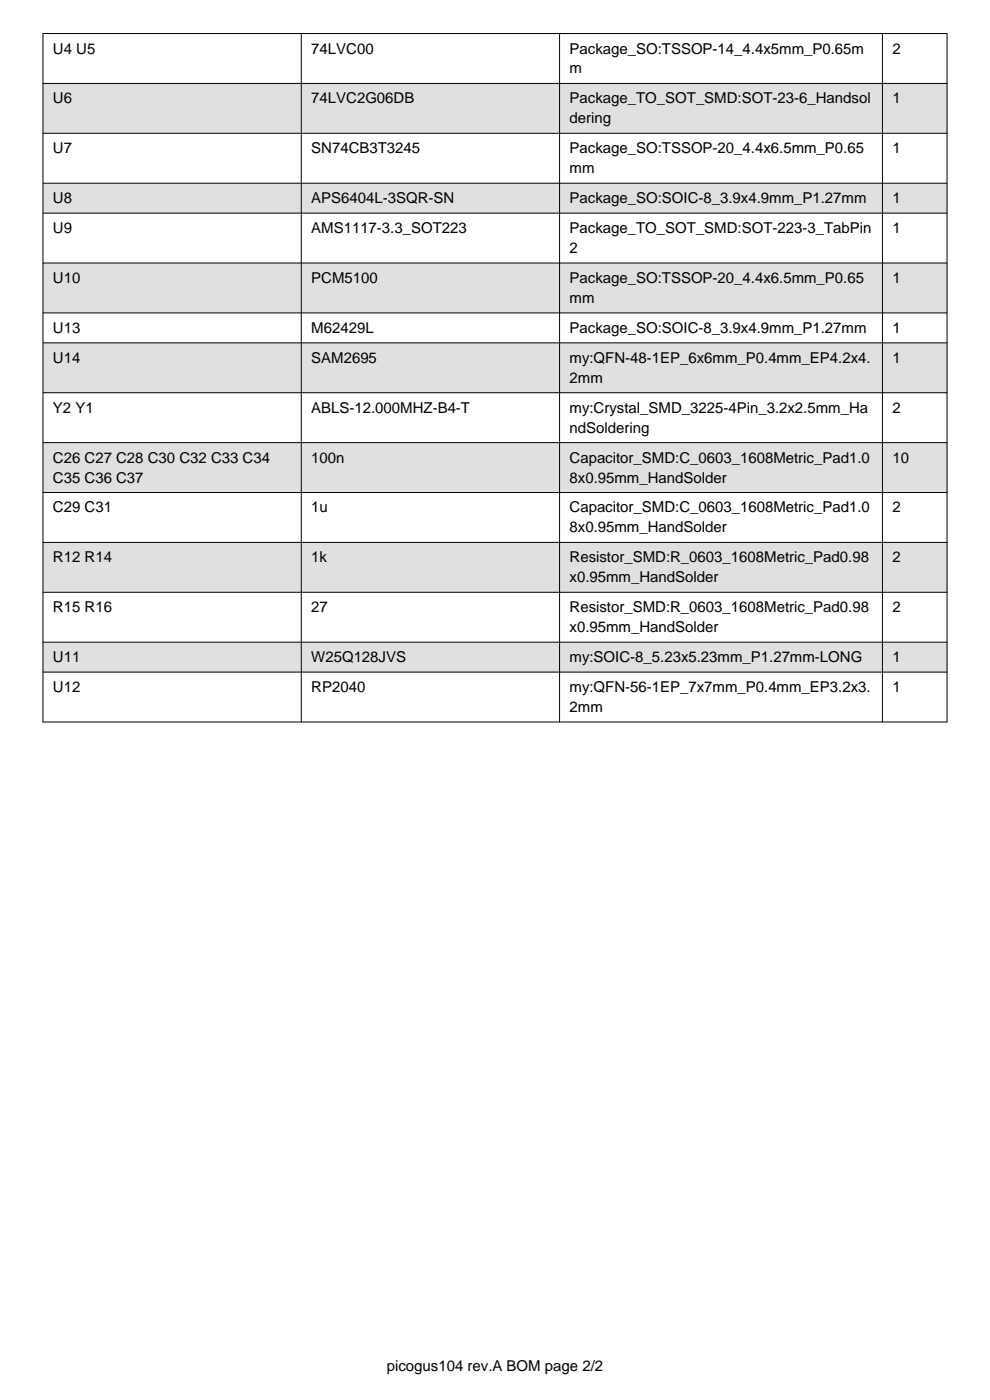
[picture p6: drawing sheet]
<svg xmlns="http://www.w3.org/2000/svg" width="210mm" height="297mm" viewBox="0 0 210 297" stroke-linecap="round" stroke-linejoin="round" font-family="sans-serif">
<defs><g id="words">
<g font-size="3.2">
<text x="11.2" y="11.4">U4 U5</text>
<text x="66" y="11.4">74LVC00</text>
<text x="120.8" y="11.4">Package_SO:TSSOP-14_4.4x5mm_P0.65m</text>
<text x="189.3" y="11.4">2</text>
<text x="120.8" y="15.6">m</text>
<text x="11.2" y="21.9">U6</text>
<text x="66" y="21.9">74LVC2G06DB</text>
<text x="120.8" y="21.9">Package_TO_SOT_SMD:SOT-23-6_Handsol</text>
<text x="189.3" y="21.9">1</text>
<text x="120.8" y="26.2">dering</text>
<text x="11.2" y="32.5">U7</text>
<text x="66" y="32.5">SN74CB3T3245</text>
<text x="120.8" y="32.5">Package_SO:TSSOP-20_4.4x6.5mm_P0.65</text>
<text x="189.3" y="32.5">1</text>
<text x="120.8" y="36.8">mm</text>
<text x="11.2" y="43.1">U8</text>
<text x="66" y="43.1">APS6404L-3SQR-SN</text>
<text x="120.8" y="43.1">Package_SO:SOIC-8_3.9x4.9mm_P1.27mm</text>
<text x="189.3" y="43.1">1</text>
<text x="11.2" y="49.5">U9</text>
<text x="66" y="49.5">AMS1117-3.3_SOT223</text>
<text x="120.8" y="49.5">Package_TO_SOT_SMD:SOT-223-3_TabPin</text>
<text x="120.8" y="53.7">2</text>
<text x="189.3" y="49.5">1</text>
<text x="11.2" y="60">U10</text>
<text x="66" y="60">PCM5100</text>
<text x="120.8" y="60">Package_SO:TSSOP-20_4.4x6.5mm_P0.65</text>
<text x="120.8" y="64.3">mm</text>
<text x="189.3" y="60">1</text>
<text x="11.2" y="70.6">U13</text>
<text x="66" y="70.6">M62429L</text>
<text x="120.8" y="70.6">Package_SO:SOIC-8_3.9x4.9mm_P1.27mm</text>
<text x="189.3" y="70.6">1</text>
<text x="11.2" y="77">U14</text>
<text x="66" y="77">SAM2695</text>
<text x="120.8" y="77">my:QFN-48-1EP_6x6mm_P0.4mm_EP4.2x4.</text>
<text x="189.3" y="77">1</text>
<text x="120.8" y="81.2">2mm</text>
<text x="11.2" y="87.6">Y2 Y1</text>
<text x="66" y="87.6">ABLS-12.000MHZ-B4-T</text>
<text x="120.8" y="87.6">my:Crystal_SMD_3225-4Pin_3.2x2.5mm_Ha</text>
<text x="189.3" y="87.6">2</text>
<text x="120.8" y="91.8">ndSoldering</text>
<text x="11.2" y="98.1">C26 C27 C28 C30 C32 C33 C34</text>
<text x="66" y="98.1">100n</text>
<text x="120.8" y="98.1">Capacitor_SMD:C_0603_1608Metric_Pad1.0</text>
<text x="189.3" y="98.1">10</text>
<text x="11.2" y="102.4">C35 C36 C37</text>
<text x="120.8" y="102.4">8x0.95mm_HandSolder</text>
<text x="11.2" y="108.7">C29 C31</text>
<text x="66" y="108.7">1u</text>
<text x="120.8" y="108.7">Capacitor_SMD:C_0603_1608Metric_Pad1.0</text>
<text x="120.8" y="113">8x0.95mm_HandSolder</text>
<text x="189.3" y="108.7">2</text>
<text x="11.2" y="119.3">R12 R14</text>
<text x="66" y="119.3">1k</text>
<text x="120.8" y="119.3">Resistor_SMD:R_0603_1608Metric_Pad0.98</text>
<text x="189.3" y="119.3">2</text>
<text x="120.8" y="123.5">x0.95mm_HandSolder</text>
<text x="11.2" y="129.9">R15 R16</text>
<text x="66" y="129.9">27</text>
<text x="120.8" y="129.9">Resistor_SMD:R_0603_1608Metric_Pad0.98</text>
<text x="189.3" y="129.9">2</text>
<text x="120.8" y="134.1">x0.95mm_HandSolder</text>
<text x="11.2" y="140.5">U11</text>
<text x="66" y="140.5">W25Q128JVS</text>
<text x="120.8" y="140.5">my:SOIC-8_5.23x5.23mm_P1.27mm-LONG</text>
<text x="189.3" y="140.5">1</text>
<text x="11.2" y="146.8">U12</text>
<text x="66" y="146.8">RP2040</text>
<text x="120.8" y="146.8">my:QFN-56-1EP_7x7mm_P0.4mm_EP3.2x3.</text>
<text x="189.3" y="146.8">1</text>
<text x="120.8" y="151.1">2mm</text>
<text x="82.1" y="290.9">picogus104 rev.A BOM page 2/2</text>
</g>
</g></defs>
<path d="M9.1 17.7h191.8v10.6h-191.8z" fill-rule="evenodd" fill="#e0e0e0"/>
<path d="M9.1 28.3h191.8v10.6h-191.8z" fill-rule="evenodd" fill="#fff"/>
<path d="M9.1 38.9h191.8v6.3h-191.8z" fill-rule="evenodd" fill="#e0e0e0"/>
<path d="M9.1 45.2h191.8v10.6h-191.8z" fill-rule="evenodd" fill="#fff"/>
<path d="M9.1 55.8h191.8v10.6h-191.8z" fill-rule="evenodd" fill="#e0e0e0"/>
<path d="M9.1 66.4h191.8v6.3h-191.8z" fill-rule="evenodd" fill="#fff"/>
<path d="M9.1 72.7h191.8v10.6h-191.8z" fill-rule="evenodd" fill="#e0e0e0"/>
<path d="M9.1 83.3h191.8v10.6h-191.8z" fill-rule="evenodd" fill="#fff"/>
<path d="M9.1 93.9h191.8v10.6h-191.8z" fill-rule="evenodd" fill="#e0e0e0"/>
<path d="M9.1 104.5h191.8v10.6h-191.8z" fill-rule="evenodd" fill="#fff"/>
<path d="M9.1 115.1h191.8v10.6h-191.8z" fill-rule="evenodd" fill="#e0e0e0"/>
<path d="M9.1 125.7h191.8v10.5h-191.8z" fill-rule="evenodd" fill="#fff"/>
<path d="M9.1 136.2h191.8v6.4h-191.8z" fill-rule="evenodd" fill="#e0e0e0"/>
<path d="M9.1 142.6h191.8v10.6h-191.8z" fill-rule="evenodd" fill="#fff"/>
<g fill="none" stroke="#000" stroke-width=".21">
<path d="M9.1 7.1h191.8v146.1h-191.8zM9.1 17.7h191.8M63.9 7.1v146.1M118.7 7.1v146.1M187.2 7.1v146.1M9.1 28.3h191.8M9.1 38.9h191.8M9.1 45.2h191.8M9.1 55.8h191.8M9.1 66.4h191.8M9.1 72.7h191.8M9.1 83.3h191.8"/>
<path d="M9.1 93.9h191.8M9.1 104.5h191.8M9.1 115.1h191.8M9.1 125.7h191.8M9.1 136.2h191.8M9.1 142.6h191.8"/>
</g>
<use href="#words"/>
</svg>
